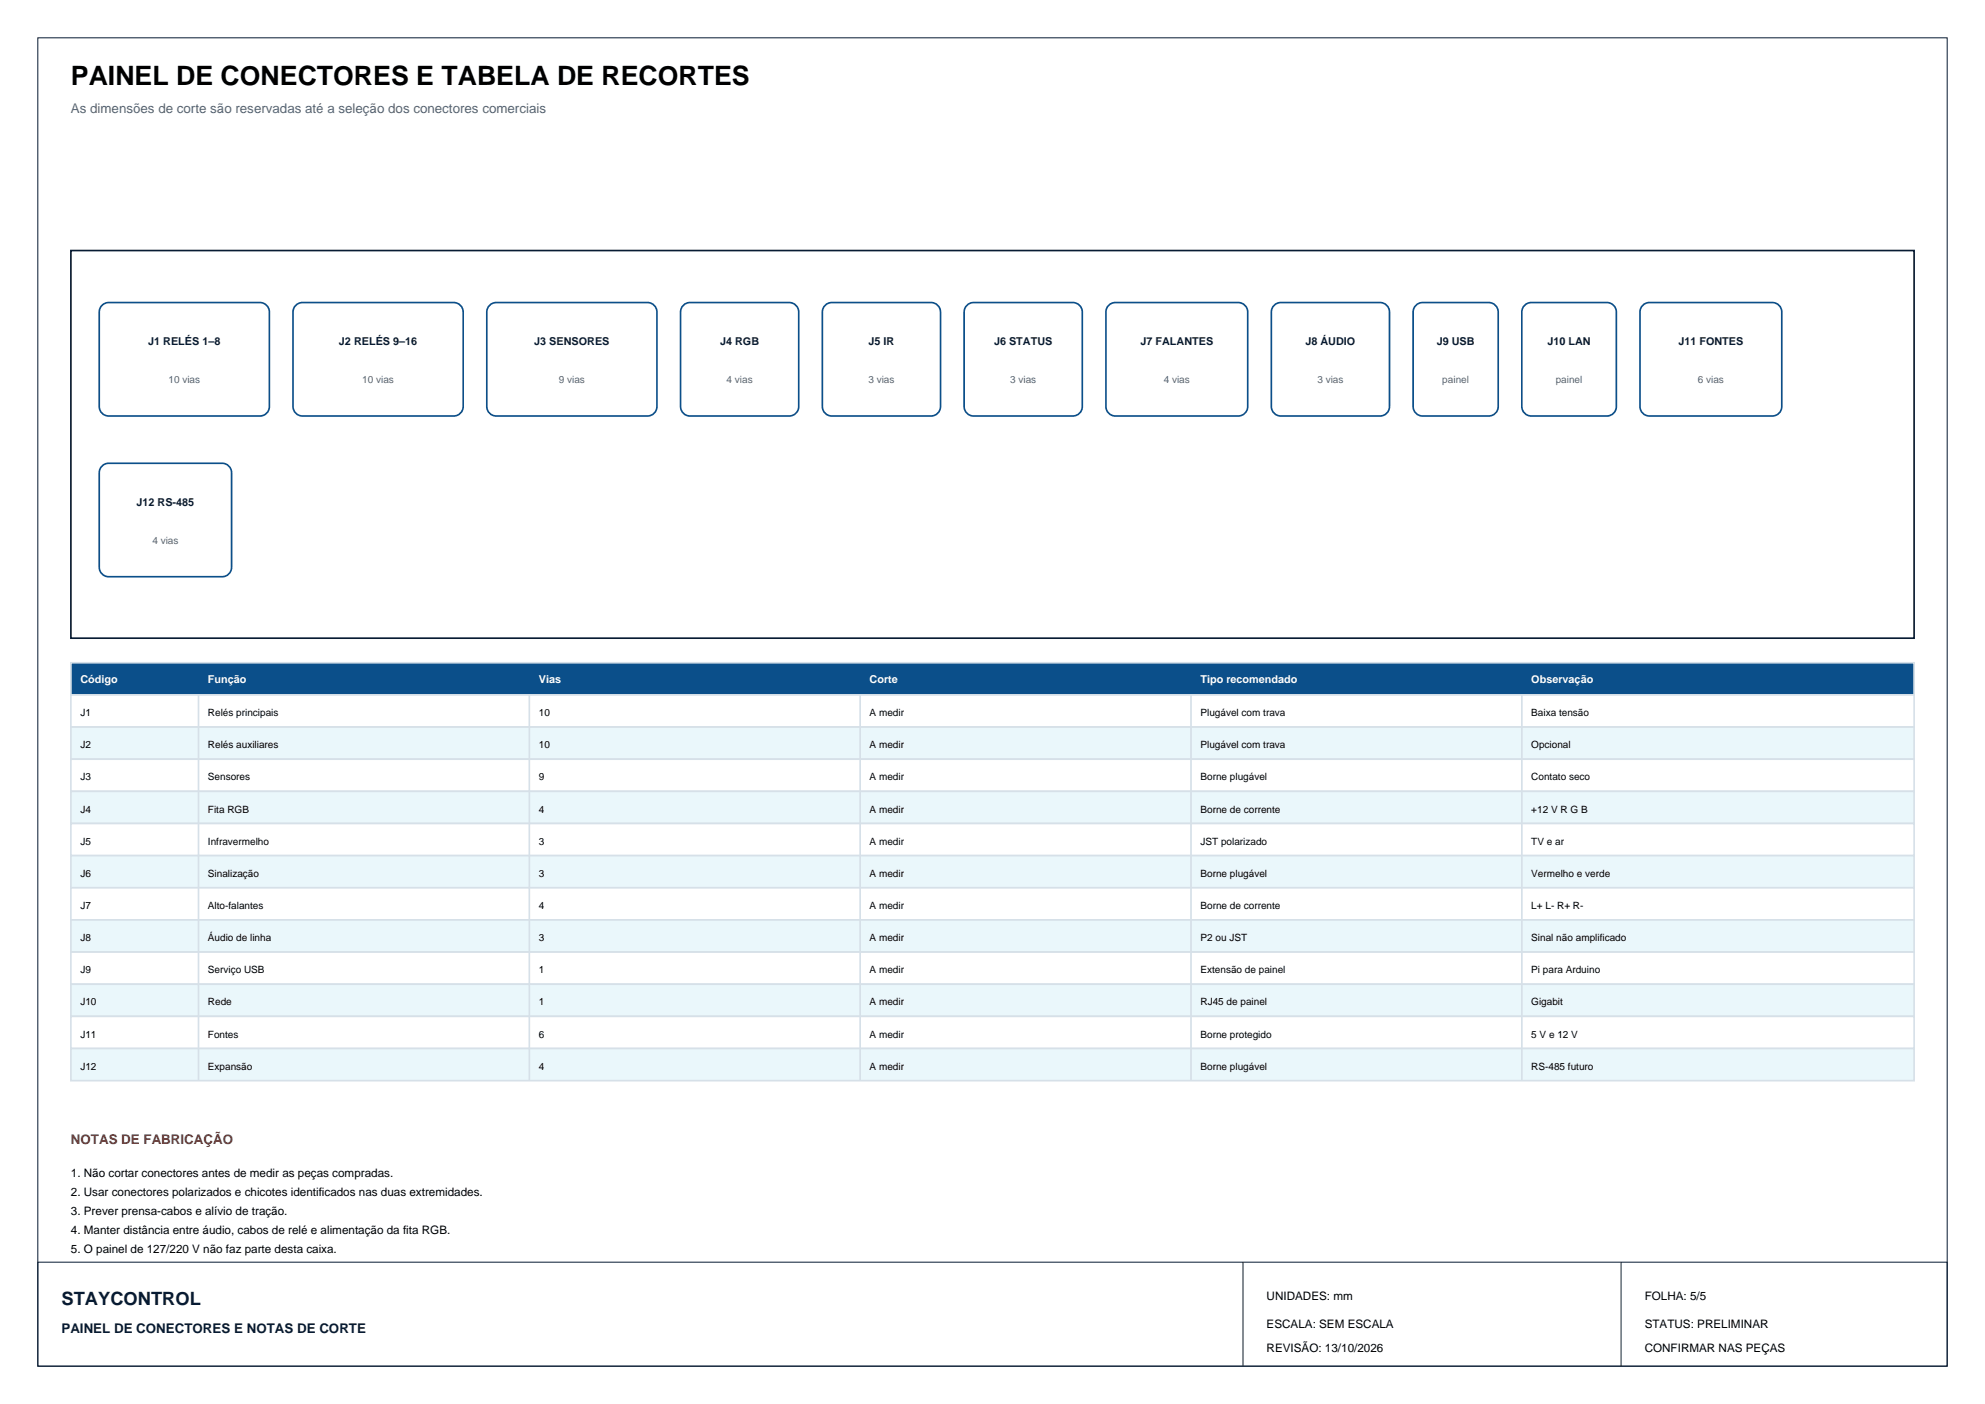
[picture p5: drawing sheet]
<svg xmlns="http://www.w3.org/2000/svg" width="420mm" height="297mm" viewBox="0 0 420 297" stroke-linecap="round" stroke-linejoin="round" font-family="sans-serif">
<defs><g id="words">
<text font-size="5.6" x="15" y="18">PAINEL DE CONECTORES E TABELA DE RECORTES</text>
<text font-size="3.9" fill="#071b33" x="13" y="276">STAYCONTROL</text>
<text font-size="2.8" fill="#526578" x="15" y="24">As dimensões de corte são reservadas até a seleção dos conectores comerciais</text>
<text font-size="2.8" fill="#b42318" x="15" y="242">NOTAS DE FABRICAÇÃO</text>
<text font-size="2.8" fill="#071b33" x="13" y="282">PAINEL DE CONECTORES E NOTAS DE CORTE</text>
<g font-size="2.5">
<text x="15" y="249">1. Não cortar conectores antes de medir as peças compradas.</text>
<text x="15" y="253">2. Usar conectores polarizados e chicotes identificados nas duas extremidades.</text>
<text x="15" y="257">3. Prever prensa-cabos e alívio de tração.</text>
<text x="15" y="261">4. Manter distância entre áudio, cabos de relé e alimentação da fita RGB.</text>
<text x="15" y="265">5. O painel de 127/220 V não faz parte desta caixa.</text>
<text x="268" y="275">UNIDADES: mm</text>
<text x="348" y="275">FOLHA: 5/5</text>
<text x="268" y="281">ESCALA: SEM ESCALA</text>
<text x="348" y="281">STATUS: PRELIMINAR</text>
<text x="268" y="286">REVISÃO: 13/10/2026</text>
<text x="348" y="286">CONFIRMAR NAS PEÇAS</text>
</g>
<g font-size="2.3" fill="#071b33">
<text x="31.4" y="73">J1 RELÉS 1–8</text>
<text x="71.7" y="73">J2 RELÉS 9–16</text>
<text x="113" y="73">J3 SENSORES</text>
<text x="152.4" y="73">J4 RGB</text>
<text x="183.8" y="73">J5 IR</text>
<text x="210.3" y="73">J6 STATUS</text>
<text x="241.3" y="73">J7 FALANTES</text>
<text x="276.2" y="73">J8 ÁUDIO</text>
<text x="304" y="73">J9 USB</text>
<text x="327.4" y="73">J10 LAN</text>
<text x="355.1" y="73">J11 FONTES</text>
<text x="28.9" y="107">J12 RS-485</text>
</g>
<g font-size="2.3" fill="#fff">
<text x="17" y="144.5">Código</text>
<text x="44" y="144.5">Função</text>
<text x="114" y="144.5">Vias</text>
<text x="184" y="144.5">Corte</text>
<text x="254" y="144.5">Tipo recomendado</text>
<text x="324" y="144.5">Observação</text>
</g>
<g font-size="2.1" fill="#526578">
<text x="35.6" y="81">10 vias</text>
<text x="76.6" y="81">10 vias</text>
<text x="118.2" y="81">9 vias</text>
<text x="153.7" y="81">4 vias</text>
<text x="183.7" y="81">3 vias</text>
<text x="213.7" y="81">3 vias</text>
<text x="246.2" y="81">4 vias</text>
<text x="278.7" y="81">3 vias</text>
<text x="305.2" y="81">painel</text>
<text x="329.2" y="81">painel</text>
<text x="359.2" y="81">6 vias</text>
<text x="32.2" y="115">4 vias</text>
</g>
<g font-size="2.1">
<text x="17" y="151.5">J1</text>
<text x="44" y="151.5">Relés principais</text>
<text x="114" y="151.5">10</text>
<text x="184" y="151.5">A medir</text>
<text x="254" y="151.5">Plugável com trava</text>
<text x="324" y="151.5">Baixa tensão</text>
<text x="17" y="158.3">J2</text>
<text x="44" y="158.3">Relés auxiliares</text>
<text x="114" y="158.3">10</text>
<text x="184" y="158.3">A medir</text>
<text x="254" y="158.3">Plugável com trava</text>
<text x="324" y="158.3">Opcional</text>
<text x="17" y="165.1">J3</text>
<text x="44" y="165.1">Sensores</text>
<text x="114" y="165.1">9</text>
<text x="184" y="165.1">A medir</text>
<text x="254" y="165.1">Borne plugável</text>
<text x="324" y="165.1">Contato seco</text>
<text x="17" y="171.9">J4</text>
<text x="44" y="171.9">Fita RGB</text>
<text x="114" y="171.9">4</text>
<text x="184" y="171.9">A medir</text>
<text x="254" y="171.9">Borne de corrente</text>
<text x="324" y="171.9">+12 V R G B</text>
<text x="17" y="178.7">J5</text>
<text x="44" y="178.7">Infravermelho</text>
<text x="114" y="178.7">3</text>
<text x="184" y="178.7">A medir</text>
<text x="254" y="178.7">JST polarizado</text>
<text x="324" y="178.7">TV e ar</text>
<text x="17" y="185.5">J6</text>
<text x="44" y="185.5">Sinalização</text>
<text x="114" y="185.5">3</text>
<text x="184" y="185.5">A medir</text>
<text x="254" y="185.5">Borne plugável</text>
<text x="324" y="185.5">Vermelho e verde</text>
<text x="17" y="192.3">J7</text>
<text x="44" y="192.3">Alto-falantes</text>
<text x="114" y="192.3">4</text>
<text x="184" y="192.3">A medir</text>
<text x="254" y="192.3">Borne de corrente</text>
<text x="324" y="192.3">L+ L- R+ R-</text>
<text x="17" y="199.1">J8</text>
<text x="44" y="199.1">Áudio de linha</text>
<text x="114" y="199.1">3</text>
<text x="184" y="199.1">A medir</text>
<text x="254" y="199.1">P2 ou JST</text>
<text x="324" y="199.1">Sinal não amplificado</text>
<text x="17" y="205.9">J9</text>
<text x="44" y="205.9">Serviço USB</text>
<text x="114" y="205.9">1</text>
<text x="184" y="205.9">A medir</text>
<text x="254" y="205.9">Extensão de painel</text>
<text x="324" y="205.9">Pi para Arduino</text>
<text x="17" y="212.7">J10</text>
<text x="44" y="212.7">Rede</text>
<text x="114" y="212.7">1</text>
<text x="184" y="212.7">A medir</text>
<text x="254" y="212.7">RJ45 de painel</text>
<text x="324" y="212.7">Gigabit</text>
<text x="17" y="219.5">J11</text>
<text x="44" y="219.5">Fontes</text>
<text x="114" y="219.5">6</text>
<text x="184" y="219.5">A medir</text>
<text x="254" y="219.5">Borne protegido</text>
<text x="324" y="219.5">5 V e 12 V</text>
<text x="17" y="226.3">J12</text>
<text x="44" y="226.3">Expansão</text>
<text x="114" y="226.3">4</text>
<text x="184" y="226.3">A medir</text>
<text x="254" y="226.3">Borne plugável</text>
<text x="324" y="226.3">RS-485 futuro</text>
</g>
</g></defs>
<path d="M15 53h390v82h-390z" fill-rule="evenodd" fill="#fff" stroke="#071b33" stroke-width=".35"/>
<path d="M21.6 64.6l.9-.5 .5-.1h32a2 2 0 0 1 2 2v20a2 2 0 0 1-2 2h-32a2 2 0 0 1-2-2v-20l.1-.5zM62.6 64.6l.9-.5 .5-.1h32a2 2 0 0 1 2 2v20a2 2 0 0 1-2 2h-32a2 2 0 0 1-2-2v-20l.1-.5zM103.6 64.6l.9-.5 .5-.1h32a2 2 0 0 1 2 2v20a2 2 0 0 1-2 2h-32a2 2 0 0 1-2-2v-20l.1-.5zM144.6 64.6l.9-.5 .5-.1h21a2 2 0 0 1 2 2v20a2 2 0 0 1-2 2h-21a2 2 0 0 1-2-2v-20l.1-.5zM174.6 64.6l.9-.5 .5-.1h21a2 2 0 0 1 2 2v20a2 2 0 0 1-2 2h-21a2 2 0 0 1-2-2v-20l.1-.5zM204.6 64.6l.9-.5 .5-.1h21a2 2 0 0 1 2 2v20a2 2 0 0 1-2 2h-21a2 2 0 0 1-2-2v-20l.1-.5zM234.6 64.6l.9-.5 .5-.1h26a2 2 0 0 1 2 2v20a2 2 0 0 1-2 2h-26a2 2 0 0 1-2-2v-20l.1-.5zM269.6 64.6l.9-.5 .5-.1h21a2 2 0 0 1 2 2v20a2 2 0 0 1-2 2h-21a2 2 0 0 1-2-2v-20l.1-.5zM299.6 64.6l.9-.5 .5-.1h14a2 2 0 0 1 2 2v20a2 2 0 0 1-2 2h-14a2 2 0 0 1-2-2v-20l.1-.5zM322.6 64.6l.9-.5 .5-.1h16a2 2 0 0 1 2 2v20a2 2 0 0 1-2 2h-16a2 2 0 0 1-2-2v-20l.1-.5zM347.6 64.6l.9-.5 .5-.1h26a2 2 0 0 1 2 2v20a2 2 0 0 1-2 2h-26a2 2 0 0 1-2-2v-20l.1-.5zM21.6 98.6l.9-.5 .5-.1h24a2 2 0 0 1 2 2v20a2 2 0 0 1-2 2h-24a2 2 0 0 1-2-2v-20l.1-.5z" fill="none" stroke="#0b4f8a" stroke-width=".35"/>
<path d="M15 140.2h390v6.8h-390z" fill-rule="evenodd" fill="#0b4f8a" stroke="#d6e0e8" stroke-width=".35"/>
<path d="M15 147h390v6.8h-390z" fill-rule="evenodd" fill="#fff" stroke="#d6e0e8" stroke-width=".35"/>
<path d="M42 147v6.8M112 147v6.8M182 147v6.8M252 147v6.8M322 147v6.8" fill="none" stroke="#d6e0e8" stroke-width=".35"/>
<path d="M15 153.8h390v6.8h-390z" fill-rule="evenodd" fill="#eaf7fb" stroke="#d6e0e8" stroke-width=".35"/>
<path d="M42 153.8v6.8M112 153.8v6.8M182 153.8v6.8M252 153.8v6.8M322 153.8v6.8" fill="none" stroke="#d6e0e8" stroke-width=".35"/>
<path d="M15 160.6h390v6.8h-390z" fill-rule="evenodd" fill="#fff" stroke="#d6e0e8" stroke-width=".35"/>
<path d="M42 160.6v6.8M112 160.6v6.8M182 160.6v6.8M252 160.6v6.8M322 160.6v6.8" fill="none" stroke="#d6e0e8" stroke-width=".35"/>
<path d="M15 167.4h390v6.8h-390z" fill-rule="evenodd" fill="#eaf7fb" stroke="#d6e0e8" stroke-width=".35"/>
<path d="M42 167.4v6.8M112 167.4v6.8M182 167.4v6.8M252 167.4v6.8M322 167.4v6.8" fill="none" stroke="#d6e0e8" stroke-width=".35"/>
<path d="M15 174.2h390v6.8h-390z" fill-rule="evenodd" fill="#fff" stroke="#d6e0e8" stroke-width=".35"/>
<path d="M42 174.2v6.8M112 174.2v6.8M182 174.2v6.8M252 174.2v6.8M322 174.2v6.8" fill="none" stroke="#d6e0e8" stroke-width=".35"/>
<path d="M15 181h390v6.8h-390z" fill-rule="evenodd" fill="#eaf7fb" stroke="#d6e0e8" stroke-width=".35"/>
<path d="M42 181v6.8M112 181v6.8M182 181v6.8M252 181v6.8M322 181v6.8" fill="none" stroke="#d6e0e8" stroke-width=".35"/>
<path d="M15 187.8h390v6.8h-390z" fill-rule="evenodd" fill="#fff" stroke="#d6e0e8" stroke-width=".35"/>
<path d="M42 187.8v6.8M112 187.8v6.8M182 187.8v6.8M252 187.8v6.8M322 187.8v6.8" fill="none" stroke="#d6e0e8" stroke-width=".35"/>
<path d="M15 194.6h390v6.8h-390z" fill-rule="evenodd" fill="#eaf7fb" stroke="#d6e0e8" stroke-width=".35"/>
<path d="M42 194.6v6.8M112 194.6v6.8M182 194.6v6.8M252 194.6v6.8M322 194.6v6.8" fill="none" stroke="#d6e0e8" stroke-width=".35"/>
<path d="M15 201.4h390v6.8h-390z" fill-rule="evenodd" fill="#fff" stroke="#d6e0e8" stroke-width=".35"/>
<path d="M42 201.4v6.8M112 201.4v6.8M182 201.4v6.8M252 201.4v6.8M322 201.4v6.8" fill="none" stroke="#d6e0e8" stroke-width=".35"/>
<path d="M15 208.2h390v6.8h-390z" fill-rule="evenodd" fill="#eaf7fb" stroke="#d6e0e8" stroke-width=".35"/>
<path d="M42 208.2v6.8M112 208.2v6.8M182 208.2v6.8M252 208.2v6.8M322 208.2v6.8" fill="none" stroke="#d6e0e8" stroke-width=".35"/>
<path d="M15 215h390v6.8h-390z" fill-rule="evenodd" fill="#fff" stroke="#d6e0e8" stroke-width=".35"/>
<path d="M42 215v6.8M112 215v6.8M182 215v6.8M252 215v6.8M322 215v6.8" fill="none" stroke="#d6e0e8" stroke-width=".35"/>
<path d="M15 221.8h390v6.8h-390z" fill-rule="evenodd" fill="#eaf7fb" stroke="#d6e0e8" stroke-width=".35"/>
<path d="M42 221.8v6.8M112 221.8v6.8M182 221.8v6.8M252 221.8v6.8M322 221.8v6.8" fill="none" stroke="#d6e0e8" stroke-width=".35"/>
<path d="M8 8h404v281h-404zM8 267h404v22h-404zM263 267v22M343 267v22" fill="none" stroke="#071b33" stroke-width=".21"/>
<use href="#words"/>
</svg>
